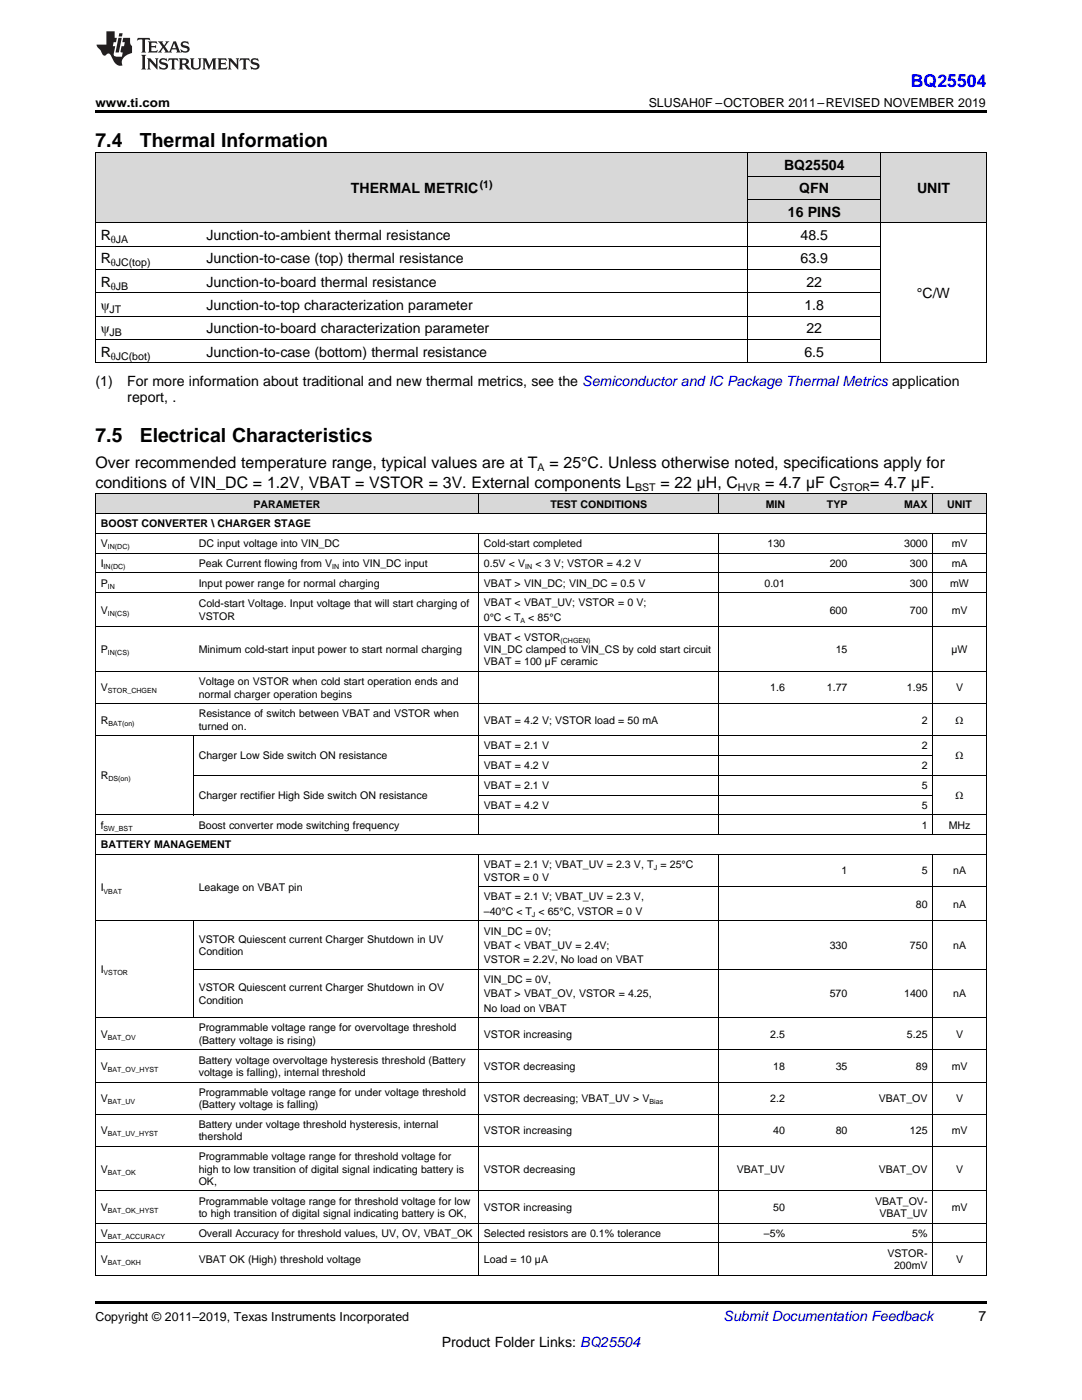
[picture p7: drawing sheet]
<svg xmlns="http://www.w3.org/2000/svg" width="216mm" height="279mm" viewBox="0 0 216 279" stroke-linecap="round" stroke-linejoin="round" font-family="sans-serif">
<defs><g id="words">
<g font-size="3.9">
<text x="19" y="29.3">7.4</text>
<text x="27.9" y="29.3">Thermal Information</text>
<text x="19" y="88.3">7.5</text>
<text x="27.9" y="88.3">Electrical Characteristics</text>
</g>
<text font-size="3.5" fill="#00f" x="181.8" y="17.3">BQ25504</text>
<g font-size="3.2">
<text x="19" y="93.5">Over recommended temperature range, typical values are at T</text>
<text x="109.6" y="93.5">= 25°C. Unless otherwise noted, specifications apply for</text>
<text x="19" y="97.3">conditions of VIN_DC = 1.2V, VBAT = VSTOR = 3V. External components L</text>
<text x="131.8" y="97.3">= 22 µH, C</text>
<text x="152.6" y="97.3">= 4.7 µF C</text>
<text x="173.7" y="97.3">= 4.7 µF.</text>
</g>
<g font-size="2.8">
<text x="156.5" y="33.9">BQ25504</text>
<text x="70" y="38.6">THERMAL METRIC</text>
<text x="159.5" y="38.6">QFN</text>
<text x="183" y="38.6">UNIT</text>
<text x="20.1" y="47.9">R</text>
<text x="41.2" y="47.9">Junction-to-ambient thermal resistance</text>
<text x="157.2" y="43.3">16 PINS</text>
<text x="159.7" y="47.9">48.5</text>
<text x="20.1" y="52.6">R</text>
<text x="41.2" y="52.6">Junction-to-case (top) thermal resistance</text>
<text x="159.7" y="52.6">63.9</text>
<text x="20.1" y="57.2">R</text>
<text x="41.2" y="57.2">Junction-to-board thermal resistance</text>
<text x="160.9" y="57.2">22</text>
<text x="183" y="59.5">°C/W</text>
<text x="20.1" y="61.9">ψ</text>
<text x="41.2" y="61.9">Junction-to-top characterization parameter</text>
<text x="160.5" y="61.9">1.8</text>
<text x="20.1" y="66.5">ψ</text>
<text x="20.1" y="71.2">R</text>
<text x="41.2" y="66.5">Junction-to-board characterization parameter</text>
<text x="41.2" y="71.2">Junction-to-case (bottom) thermal resistance</text>
<text x="160.5" y="71.2">6.5</text>
<text x="160.9" y="66.5">22</text>
<text x="19" y="77">(1)</text>
<text x="25.4" y="77">For more information about traditional and new thermal metrics, see the Semiconductor and IC Package Thermal Metrics application</text>
<text x="25.4" y="80.2">report, .</text>
<text x="195.3" y="263.6">7</text>
<text x="88.2" y="268.9">Product Folder Links: BQ25504</text>
</g>
<text font-size="2.8" fill="#0000c8" x="144.4" y="263.6">Submit Documentation Feedback</text>
<g font-size="2.5">
<text x="19" y="21.4">www.ti.com</text>
<text x="129.4" y="21.4">SLUSAH0F –OCTOBER 2011–REVISED NOVEMBER 2019</text>
<text x="19" y="263.6">Copyright © 2011–2019, Texas Instruments Incorporated</text>
</g>
<g font-size="2.1">
<text x="95.7" y="37.5">(1)</text>
<text x="22.1" y="48.5">θJA</text>
<text x="22.1" y="53.1">θJC(top)</text>
<text x="22.1" y="57.8">θJB</text>
<text x="21.9" y="62.4">JT</text>
<text x="21.9" y="67.1">JB</text>
<text x="22.1" y="71.8">θJC(bot)</text>
<text x="107.3" y="94.1">A</text>
<text x="50.6" y="101.3">PARAMETER</text>
<text x="109.8" y="101.3">TEST CONDITIONS</text>
<text x="126.7" y="98">BST</text>
<text x="147.2" y="98">HVR</text>
<text x="152.8" y="101.3">MIN</text>
<text x="165" y="101.3">TYP</text>
<text x="167.8" y="98">STOR</text>
<text x="180.4" y="101.3">MAX</text>
<text x="189" y="101.3">UNIT</text>
<text x="20.1" y="105.2">BOOST CONVERTER \ CHARGER STAGE</text>
<text x="20.1" y="109.2">V</text>
<text x="20.1" y="113.1">I</text>
<text x="39.7" y="109.2">DC input voltage into VIN_DC</text>
<text x="39.7" y="113.1">Peak Current flowing from V</text>
<text x="68.3" y="113.1">into VIN_DC input</text>
<text x="96.6" y="109.2">Cold-start completed</text>
<text x="96.6" y="113.1">0.5V &lt; V</text>
<text x="106.9" y="113.1">&lt; 3 V; VSTOR = 4.2 V</text>
<text x="153.1" y="109.2">130</text>
<text x="165.6" y="113.1">200</text>
<text x="180.4" y="109.2">3000</text>
<text x="181.6" y="113.1">300</text>
<text x="189.9" y="109.2">mV</text>
<text x="189.9" y="113.1">mA</text>
<text x="20.1" y="117.1">P</text>
<text x="39.7" y="117.1">Input power range for normal charging</text>
<text x="96.6" y="117.1">VBAT &gt; VIN_DC; VIN_DC = 0.5 V</text>
<text x="152.5" y="117.1">0.01</text>
<text x="181.6" y="117.1">300</text>
<text x="189.6" y="117.1">mW</text>
<text x="20.1" y="122.4">V</text>
<text x="39.7" y="121.2">Cold-start Voltage. Input voltage that will start charging of</text>
<text x="39.7" y="123.7">VSTOR</text>
<text x="96.6" y="121">VBAT &lt; VBAT_UV; VSTOR = 0 V;</text>
<text x="96.6" y="123.9">0°C &lt; T</text>
<text x="105.4" y="123.9">&lt; 85°C</text>
<text x="165.6" y="122.4">600</text>
<text x="181.6" y="122.4">700</text>
<text x="189.9" y="122.4">mV</text>
<text x="20.1" y="130.3">P</text>
<text x="39.7" y="130.3">Minimum cold-start input power to start normal charging</text>
<text x="96.6" y="127.8">VBAT &lt; VSTOR</text>
<text x="96.6" y="130.3">VIN_DC clamped to VIN_CS by cold start circuit</text>
<text x="166.8" y="130.3">15</text>
<text x="189.9" y="130.3">µW</text>
<text x="20.1" y="138">V</text>
<text x="39.7" y="136.7">Voltage on VSTOR when cold start operation ends and</text>
<text x="96.6" y="132.8">VBAT = 100 µF ceramic</text>
<text x="153.7" y="138">1.6</text>
<text x="165" y="138">1.77</text>
<text x="181" y="138">1.95</text>
<text x="190.8" y="138">V</text>
<text x="39.7" y="139.2">normal charger operation begins</text>
<text x="39.7" y="143.2">Resistance of switch between VBAT and VSTOR when</text>
<text x="20.1" y="144.4">R</text>
<text x="39.7" y="145.6">turned on.</text>
<text x="96.6" y="144.4">VBAT = 4.2 V; VSTOR load = 50 mA</text>
<text x="96.6" y="149.6">VBAT = 2.1 V</text>
<text x="183.9" y="144.4">2</text>
<text x="183.9" y="149.6">2</text>
<text x="190.7" y="144.4">Ω</text>
<text x="20.1" y="155.5">R</text>
<text x="39.7" y="151.6">Charger Low Side switch ON resistance</text>
<text x="96.6" y="153.5">VBAT = 4.2 V</text>
<text x="183.9" y="153.5">2</text>
<text x="190.7" y="151.6">Ω</text>
<text x="39.7" y="159.5">Charger rectifier High Side switch ON resistance</text>
<text x="96.6" y="157.5">VBAT = 2.1 V</text>
<text x="96.6" y="161.4">VBAT = 4.2 V</text>
<text x="183.9" y="157.5">5</text>
<text x="183.9" y="161.4">5</text>
<text x="190.7" y="159.5">Ω</text>
<text x="20.1" y="165.4">f</text>
<text x="39.7" y="165.4">Boost converter mode switching frequency</text>
<text x="183.9" y="165.4">1</text>
<text x="189.3" y="165.4">MHz</text>
<text x="20.1" y="169.3">BATTERY MANAGEMENT</text>
<text x="96.6" y="173.3">VBAT = 2.1 V; VBAT_UV = 2.3 V, T = 25°C</text>
<text x="20.1" y="177.9">I</text>
<text x="39.7" y="177.9">Leakage on VBAT pin</text>
<text x="96.6" y="175.8">VSTOR = 0 V</text>
<text x="96.6" y="179.7">VBAT = 2.1 V; VBAT_UV = 2.3 V,</text>
<text x="167.9" y="174.5">1</text>
<text x="183.9" y="174.5">5</text>
<text x="190.2" y="174.5">nA</text>
<text x="96.6" y="182.6">–40°C &lt; T &lt; 65°C, VSTOR = 0 V</text>
<text x="182.7" y="181.1">80</text>
<text x="190.2" y="181.1">nA</text>
<text x="39.7" y="188.1">VSTOR Quiescent current Charger Shutdown in UV</text>
<text x="39.7" y="190.6">Condition</text>
<text x="96.6" y="186.5">VIN_DC = 0V;</text>
<text x="96.6" y="189.4">VBAT &lt; VBAT_UV = 2.4V;</text>
<text x="165.6" y="189.4">330</text>
<text x="181.6" y="189.4">750</text>
<text x="190.2" y="189.4">nA</text>
<text x="20.1" y="194.2">I</text>
<text x="39.7" y="197.8">VSTOR Quiescent current Charger Shutdown in OV</text>
<text x="96.6" y="192.2">VSTOR = 2.2V, No load on VBAT</text>
<text x="96.6" y="196.2">VIN_DC = 0V,</text>
<text x="39.7" y="200.3">Condition</text>
<text x="96.6" y="199">VBAT &gt; VBAT_OV, VSTOR = 4.25,</text>
<text x="96.6" y="201.9">No load on VBAT</text>
<text x="165.6" y="199">570</text>
<text x="180.4" y="199">1400</text>
<text x="190.2" y="199">nA</text>
<text x="20.1" y="207.1">V</text>
<text x="39.7" y="205.8">Programmable voltage range for overvoltage threshold</text>
<text x="39.7" y="208.3">(Battery voltage is rising)</text>
<text x="96.6" y="207.1">VSTOR increasing</text>
<text x="153.7" y="207.1">2.5</text>
<text x="181" y="207.1">5.25</text>
<text x="190.8" y="207.1">V</text>
<text x="20.1" y="213.5">V</text>
<text x="39.7" y="212.3">Battery voltage overvoltage hysteresis threshold (Battery</text>
<text x="39.7" y="214.7">voltage is falling), internal threshold</text>
<text x="96.6" y="213.5">VSTOR decreasing</text>
<text x="154.3" y="213.5">18</text>
<text x="166.8" y="213.5">35</text>
<text x="182.7" y="213.5">89</text>
<text x="189.9" y="213.5">mV</text>
<text x="20.1" y="219.9">V</text>
<text x="39.7" y="218.7">Programmable voltage range for under voltage threshold</text>
<text x="39.7" y="221.2">(Battery voltage is falling)</text>
<text x="96.6" y="219.9">VSTOR decreasing; VBAT_UV &gt; V</text>
<text x="153.7" y="219.9">2.2</text>
<text x="175.3" y="219.9">VBAT_OV</text>
<text x="190.8" y="219.9">V</text>
<text x="20.1" y="226.3">V</text>
<text x="39.7" y="225.1">Battery under voltage threshold hysteresis, internal</text>
<text x="39.7" y="227.6">thershold</text>
<text x="96.6" y="226.3">VSTOR increasing</text>
<text x="154.3" y="226.3">40</text>
<text x="166.8" y="226.3">80</text>
<text x="181.6" y="226.3">125</text>
<text x="189.9" y="226.3">mV</text>
<text x="20.1" y="234">V</text>
<text x="39.7" y="231.5">Programmable voltage range for threshold voltage for</text>
<text x="39.7" y="234">high to low transition of digital signal indicating battery is</text>
<text x="96.6" y="234">VSTOR decreasing</text>
<text x="147" y="234">VBAT_UV</text>
<text x="175.3" y="234">VBAT_OV</text>
<text x="190.8" y="234">V</text>
<text x="39.7" y="236.5">OK,</text>
<text x="20.1" y="241.7">V</text>
<text x="39.7" y="240.4">Programmable voltage range for threshold voltage for low</text>
<text x="39.7" y="242.9">to high transition of digital signal indicating battery is OK,</text>
<text x="96.6" y="241.7">VSTOR increasing</text>
<text x="154.3" y="241.7">50</text>
<text x="174.6" y="240.4">VBAT_OV-</text>
<text x="175.5" y="242.9">VBAT_UV</text>
<text x="189.9" y="241.7">mV</text>
<text x="20.1" y="246.8">V</text>
<text x="39.7" y="246.8">Overall Accuracy for threshold values, UV, OV, VBAT_OK</text>
<text x="96.6" y="246.8">Selected resistors are 0.1% tolerance</text>
<text x="152.4" y="246.8">–5%</text>
<text x="177.1" y="250.8">VSTOR-</text>
<text x="182" y="246.8">5%</text>
<text x="20.1" y="252">V</text>
<text x="39.7" y="252">VBAT OK (High) threshold voltage</text>
<text x="96.6" y="252">Load = 10 µA</text>
<text x="178.4" y="253.3">200mV</text>
<text x="190.8" y="252">V</text>
</g>
<g font-size="1.4">
<text x="20.7" y="113.6">IN(DC)</text>
<text x="21.5" y="109.6">IN(DC)</text>
<text x="66.3" y="113.6">IN</text>
<text x="104.8" y="113.6">IN</text>
<text x="21.5" y="117.5">IN</text>
<text x="21.5" y="122.9">IN(CS)</text>
<text x="103.9" y="124.3">A</text>
<text x="21.5" y="130.7">IN(CS)</text>
<text x="111.8" y="128.3">(CHGEN)</text>
<text x="21.5" y="138.4">STOR_CHGEN</text>
<text x="21.6" y="144.8">BAT(on)</text>
<text x="21.6" y="155.9">DS(on)</text>
<text x="20.7" y="165.8">SW_BST</text>
<text x="130.5" y="173.7">J</text>
<text x="20.7" y="178.3">VBAT</text>
<text x="106.2" y="183">J</text>
<text x="20.7" y="194.6">VSTOR</text>
<text x="21.5" y="207.5">BAT_OV</text>
<text x="21.5" y="213.9">BAT_OV_HYST</text>
<text x="21.5" y="220.3">BAT_UV</text>
<text x="129.6" y="220.3">Bias</text>
<text x="21.5" y="226.8">BAT_UV_HYST</text>
<text x="21.5" y="234.4">BAT_OK</text>
<text x="21.5" y="242.1">BAT_OK_HYST</text>
<text x="21.5" y="247.3">BAT_ACCURACY</text>
<text x="21.5" y="252.4">BAT_OKH</text>
</g>
</g></defs>
<g fill="#d8d8d8">
<path d="M19 98.6h19.6v4h-19.6z"/>
<path d="M38.6 98.6h56.9v4h-56.9z"/>
<path d="M95.5 98.6h48v4h-48z"/>
<path d="M143.5 98.6h14.2v4h-14.2z"/>
<path d="M157.7 98.6h12.5v4h-12.5z"/>
<path d="M170.2 98.6h16v4h-16z"/>
<path d="M186.2 98.6h10.6v4h-10.6z"/>
<path d="M19 30.6h21.1v13.9h-21.1z"/>
<path d="M40.1 30.6h109.2v13.9h-109.2z"/>
<path d="M175.7 30.6h21.1v13.9h-21.1z"/>
<path d="M149.3 39.9h26.4v4.6h-26.4z"/>
<path d="M149.3 35.2h26.4v4.7h-26.4z"/>
<path d="M149.3 30.6h26.4v4.6h-26.4z"/>
</g>
<path d="M19 22h177.8v.5h-177.8zM19 72.4l.2 .1zM149.2 72.4l.1 .1zM175.6 72.4l.1 .1zM196.7 72.4l.1 .1zM19 259.7h177.8v.5h-177.8z" fill="#000"/>
<g fill="none" stroke="#000" stroke-width=".2">
<path d="M19 30.5h177.8M19.1 30.5v42M149.2 30.5v42M149.3 39.8h26.4M149.3 35.2h26.4M175.7 30.5v42M196.8 30.5v42M19 58.4h156.7M19 53.8h156.7M19 49.1h156.7M19 44.5h177.8M19 72.4h177.8"/>
<path d="M19 67.8h156.7M19 63.1h156.7M19 98.5l177.8 .1v155.9M19.1 98.6v155.9M95.4 98.6v4M143.5 98.6v4M186.1 98.6v4M19 118.3h177.8M19 114.4h177.8M19 110.4h177.8M19 106.5h177.8M19 102.5h177.8"/>
<path d="M95.4 106.5v60.2M143.5 106.5v60.2M186.1 106.5v60.2M19 134h177.8M19 125.1h177.8M19 146.8h177.8M19 140.4h177.8M38.5 146.9v15.8M38.6 154.7h158.2M95.5 158.7h90.7M95.5 150.8h90.7M19 170.6h177.8"/>
<path d="M19 166.6h177.8M19 162.6h177.8M95.4 170.6v83.9M95.5 177h101.3M143.5 170.6v83.9M186.1 170.6v83.9M19 183.8h177.8M38.5 183.8v19.4M38.6 193.4h158.2M19 216h177.8M19 209.5h177.8M19 203.1h177.8"/>
<path d="M19 237.7h177.8M19 228.8h177.8M19 222.4h177.8M19 254.5h177.8M19 248.1h177.8M19 244.1h177.8"/>
</g>
<g fill="#231f20">
<path d="M27.5 7.6l-.1 .5 .4-.2h.6v.1v2.1l-.2 .4h1l-.3-.4v-2.1l.1-.1h.5l.5 .2-.2-.5zM29.5 8.3l.2 .3v1.5l-.2 .4h1.8l.2-.6a1.04 1.04 0 0 1-1.3 .2v-.7h.6l.3 .2v-.6l-.3 .2h-.6v-.6l.8-.1 .4 .3-.2-.5zM31.5 8.3l.9 1.1-.9 1.1h.8l-.2-.2 .5-.7 .4 .7-.2 .2h1.5l-.1-.2 .1-.4h.9l.1 .4-.2 .2h1l-.3-.3-.7-1.9h-.5l-.9 2-.8-1 .9-1h-.8l.1 .3-.3 .5-.4-.6 .2-.2zM34.7 8.6l.4 1h-.7zM36.3 8.4a.63 .63 0 0 0-.2 .7 .63 .63 0 0 0 .6 .4l.6 .2 .1 .2a.75 .75 0 0 1-.7 .4 .75 .75 0 0 1-.6-.5l.1 .7 .1-.1a1.11 1.11 0 0 0 1.5-.6 1.13 1.13 0 0 0-1.2-.8l-.1-.4a1.04 1.04 0 0 1 1.2 .2l-.2-.5-.1 .1-.5-.2zM28.2 10.9l.2 .4v2.2l-.2 .4h1l-.3-.4v-2.2l.3-.4zM29.3 11.6l.3 .4v1.5l-.3 .4h.8l-.2-.4v-1.3l1.5 1.7v-1.9l.2-.4h-.7l.2 .4v.9l-1.1-1.3zM32 11.8a.62 .62 0 0 0-.2 .7 .62 .62 0 0 0 .6 .4l.6 .1 .1 .3a.76 .76 0 0 1-.7 .3 .76 .76 0 0 1-.6-.4l.1 .7 .1-.1a1.11 1.11 0 0 0 1.5-.6 1.13 1.13 0 0 0-1.2-.8l-.1-.4a1.04 1.04 0 0 1 1.2 .2l-.2-.6-.1 .1-.5-.1zM33.7 11.6l-.2 .6a.61 .61 0 0 1 .8-.3v1.6l-.2 .4h.9l-.2-.4v-1.6a.63 .63 0 0 1 .8 .3l-.2-.6zM35.6 11.6l.3 .4v1.5l-.3 .4h1l-.2-.2v-.8l.5 .2a.76 .76 0 0 0 1.2 .7l-1-1a.58 .58 0 0 0 .6-.5 .58 .58 0 0 0-.5-.6zM36.4 11.9h.1a.45 .45 0 0 1 .5 .1 .45 .45 0 0 1 .1 .5l-.7 .2zM37.9 11.6l.2 .2a2.17 2.17 0 0 0 .3 1.9 .99 .99 0 0 0 1.6-.6v-1.1l.2-.4h-.7l.2 .2a1.92 1.92 0 0 1-.2 1.8 .6 .6 0 0 1-.9-.5v-1.1l.2-.4zM40.4 11.6l.2 .4v1.5l-.2 .4h.7l-.2-.4v-1.4l.8 1.8 .8-1.8v1.4l-.2 .4h.9l-.2-.4v-1.5l.2-.4h-.8l-.6 1.5-.6-1.5zM43.4 11.6l.2 .4v1.5l-.2 .4h1.8l.2-.6a1.04 1.04 0 0 1-1.3 .1v-.6h.5l.4 .2v-.6l-.4 .2h-.5v-.7h.8l.3 .3-.1-.6zM45.5 11.6l.2 .4v1.5l-.2 .4h.7l-.2-.4v-1.3l1.5 1.7v-1.9l.2-.4h-.7l.2 .4v.9l-1.1-1.3zM47.9 11.6l-.1 .6a.61 .61 0 0 1 .8-.3v1.6l-.3 .4h1l-.3-.4 .1-1.6a.63 .63 0 0 1 .7 .3l-.1-.6zM50.2 11.8a.62 .62 0 0 0-.2 .7 .62 .62 0 0 0 .6 .4l.6 .1 .2 .3a.76 .76 0 0 1-.8 .3 .76 .76 0 0 1-.6-.4l.1 .7 .2-.1a1.11 1.11 0 0 0 1.5-.6 1.13 1.13 0 0 0-1.3-.8l-.1-.4a1.04 1.04 0 0 1 1.2 .2l-.1-.6-.2 .1-.5-.1z"/>
<path d="M21.2 6.3v2.6h-1.9l.1 .4 .7 .9a.91 .91 0 0 0 1 .8 .56 .56 0 0 1 .5-.3 .56 .56 0 0 1 .5 .3l.4 .8a1.53 1.53 0 0 0 1.9 1.2 1.54 1.54 0 0 1 1-2.1l.9-.3v-1.4a1.52 1.52 0 0 1-.3-1.6h-1.4l-.2 .8h.5l-.2 .8h-.4l-.2 1v.2l.4 .1-.2 .8a1.93 1.93 0 0 1-1.6-.3l.3-1.8h-.5l.2-.8h.4l.2-.8h-.4v-1.3zM23.6 7.6l-.6 2.9h.7l.6-2.9zM23.8 6.6l-.1 .7h.6l.2-.7z"/>
</g>
<use href="#words"/>
</svg>
